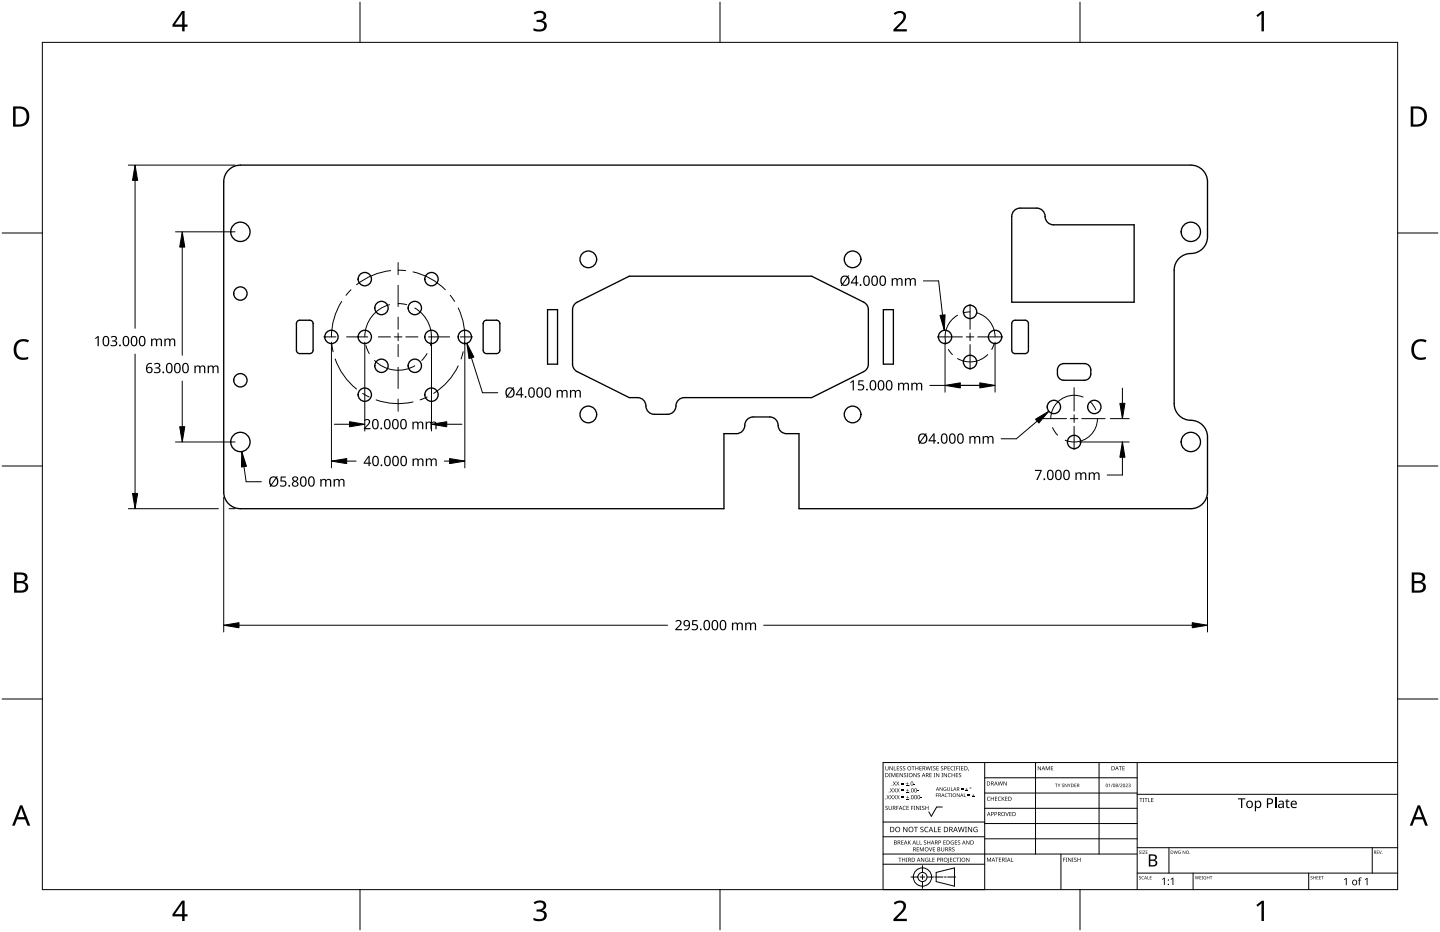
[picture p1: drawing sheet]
<svg xmlns="http://www.w3.org/2000/svg" width="432mm" height="279mm" viewBox="0 0 432 279" stroke-linecap="round" stroke-linejoin="round" font-family="sans-serif">
<g fill="none" stroke="#000" stroke-width=".4">
<path d="M68.9 50.7a5 5 0 0 1 3.2-1.2h285a5 5 0 0 1 5 5v16.5a5.2 5.2 0 0 1-5.9 5.1 5 5 0 0 0-4.1 4.9v40a5.2 5.2 0 0 0 5.9 5.1 5 5 0 0 1 4.1 4.9v16.5a5 5 0 0 1-5 5h-117.5v-22.5h-3.8a2.68 2.68 0 0 1-2.5-3.1 2.5 2.5 0 0 0-2.5-1.9h-5a2.68 2.68 0 0 0-2.5 3.1 2.5 2.5 0 0 1-2.5 1.9h-3.7v22.5h-145a5 5 0 0 1-5-5v-93a5 5 0 0 1 1.8-3.8zM304.3 62.9l1.6-.5h5a2.68 2.68 0 0 1 2.6 3.1 2.5 2.5 0 0 0 2.4 1.9h24.2v23.2h-36.7v-25.7a2.5 2.5 0 0 1 .9-2zM89.2 96.3l.7-.3h3a1 1 0 0 1 1 1v8a1 1 0 0 1-1 1h-3a1 1 0 0 1-1-1v-8zM145.2 96.3l.7-.3h3a1 1 0 0 1 1 1v8a1 1 0 0 1-1 1h-3a1 1 0 0 1-1-1v-8zM164.2 92.8h3v16.4h-3zM172.3 91.2l.8-.6 15.6-7.8h54.7l15.6 7.8 1 .9 .4 1.3v16.4l-.4 1.3-1 .9-15.6 7.8h-38.2a2.68 2.68 0 0 0-2.6 3.1 2.5 2.5 0 0 1-2.4 1.9h-4a2.68 2.68 0 0 1-2.6-3.1 2.5 2.5 0 0 0-2.4-1.9h-2.5l-15.6-7.8-1-.9-.4-1.3v-16.4l.2-.9zM264.9 92.8h3v16.4h-3zM303.7 96.3l.7-.3h3a1 1 0 0 1 1 1v8a1 1 0 0 1-1 1h-3a1 1 0 0 1-1-1v-8zM317.6 109.6l1.4-.6h6.2a1.9 1.9 0 0 1 1.9 1.9 2.27 2.27 0 0 1-1.9 3.1h-6.2a1.9 1.9 0 0 1-1.9-1.9 2.78 2.78 0 0 1 .5-2.5z"/>
<circle cx="72.1" cy="69.5" r="2.9"/>
<circle cx="176.4" cy="77.8" r="2.5"/>
<circle cx="255.7" cy="77.8" r="2.5"/>
<circle cx="357.1" cy="69.5" r="2.9"/>
<circle cx="72.1" cy="88" r="2"/>
<circle cx="109.4" cy="83.7" r="2"/>
<circle cx="114.4" cy="92.3" r="2"/>
<circle cx="124.4" cy="92.3" r="2"/>
<circle cx="129.4" cy="83.7" r="2"/>
<circle cx="290.9" cy="93.5" r="2"/>
<circle cx="72.1" cy="114" r="2"/>
<circle cx="99.4" cy="101" r="2"/>
<circle cx="109.4" cy="101" r="2"/>
<circle cx="109.4" cy="118.3" r="2"/>
<circle cx="114.4" cy="109.7" r="2"/>
<circle cx="124.4" cy="109.7" r="2"/>
<circle cx="129.4" cy="101" r="2"/>
<circle cx="129.4" cy="118.3" r="2"/>
<circle cx="139.4" cy="101" r="2"/>
<circle cx="283.4" cy="101" r="2"/>
<circle cx="290.9" cy="108.5" r="2"/>
<circle cx="298.4" cy="101" r="2"/>
<circle cx="72.1" cy="132.5" r="2.9"/>
<circle cx="176.4" cy="124.3" r="2.5"/>
<circle cx="255.7" cy="124.3" r="2.5"/>
<circle cx="316" cy="122" r="2"/>
<circle cx="322.1" cy="132.5" r="2"/>
<circle cx="328.1" cy="122" r="2"/>
<circle cx="357.1" cy="132.5" r="2.9"/>
</g>
<g fill="none" stroke="#000" stroke-width=".3">
<path d="M295.3 228.6v38.1h-30.5v-38.1h154.3M295.3 233.2h45.7M295.3 237.7h45.7M310.5 228.6v27.4M329.6 228.6v27.4M341 228.6v38.1M341 238.1h78.1M264.8 259.1h30.5M264.8 256h76.2M264.8 250.9h30.5M264.8 246.4h30.5M276.6 259.5v2"/>
<path d="M282.5 241.9h-1.6l-1.6 2.8-.8-1.3M295.3 242.3h45.7M295.3 246.9h45.7M295.3 251.5h45.7M318.1 256v10.7M341 254.1h78.1M350.5 254.1v7.6M411.5 254.1v7.6M273.2 262.9h2M275.9 262.9h1.4M276.6 262.2v1.4M276.6 264.3v2"/>
<path d="M278 262.9h2M280.4 262.9h2.4M280.7 261.5l5.5-1.3v5.5l-5.5-1.4zM283.2 262.9h.5M284.1 262.9h2.5M341 261.7h78.1M357.8 261.7v5M392.4 261.7v5"/>
<circle cx="276.6" cy="262.9" r="1.37"/>
<circle cx="276.6" cy="262.9" r="2.74"/>
</g>
<g fill="#000">
<path d="M265.5 229.7h.1v.8a.32 .32 0 0 0 .3 .3 .32 .32 0 0 0 .4-.3v-.8l.1 .8a.47 .47 0 0 1-.5 .4 .47 .47 0 0 1-.4-.4zM265.8 238.4l.5 .5 .5-.5-.4 .6 .4 .6-.5-.5-.5 .5 .4-.6zM266.6 231.8h.4v1.2h-.4zM266.7 229.7l.9 1 .1-1v1.2l-.8-1-.2 1zM266.8 238.4l.5 .5 .5-.5-.4 .6 .4 .6-.5-.5-.5 .5 .4-.6zM266.8 236.3l.5 .5 .5-.5-.4 .6 .4 .6-.5-.5-.5 .5 .4-.6zM267.3 231.8h.2l.4 1 .4-1h.2v1.2l-.1-1.1-.6 1.1-.4-1.1-.1 1.1zM268 229.7h.2v1.1l.5 .1h-.7zM267.7 234.3l.5 .5 .5-.5-.4 .6 .4 .6-.5-.5-.5 .5 .4-.6zM267.8 238.4l.5 .5 .5-.5-.4 .6 .4 .6-.5-.5-.5 .5 .4-.6zM267.8 236.3l.5 .5 .5-.5-.4 .6 .4 .6-.5-.5-.5 .5 .4-.6zM268.8 231.8h.7l-.5 .1v.4h.5l-.5 .1v.4l.5 .2h-.7z"/>
<path d="M268.9 229.7h.7l-.5 .2v.3h.5l-.5 .2v.4l.5 .1h-.7zM268.7 234.3l.5 .5 .5-.5-.4 .6 .4 .6-.5-.5-.5 .5 .4-.6zM268.8 238.4l.5 .5 .5-.5-.4 .6 .4 .6-.5-.5-.5 .5 .4-.6zM268.8 236.3l.5 .5 .5-.5-.4 .6 .4 .6-.5-.5-.5 .5 .4-.6zM270.2 235l.8 .1zM270.2 234.7l.8 .1zM270.3 239.1l.8 .1zM270.3 238.8l.8 .1zM270.3 237.1l.8 .1zM270.3 236.7l.8 .1zM269.9 229.8l.4-.1 .2 .2a.3 .3 0 0 0-.4-.1 .3 .3 0 0 0-.1 .4 .3 .3 0 0 0 .4 .1 .38 .38 0 0 1 0 .6 .38 .38 0 0 1-.6-.2 .29 .29 0 0 0 .4 .2 .29 .29 0 0 0 .1-.5l-.5-.2zM269.8 231.8l.8 1 .1-1v1.2l-.8-1-.1 1z"/>
<path d="M270.8 229.8l.4-.1 .2 .2a.3 .3 0 0 0-.4-.1 .3 .3 0 0 0-.1 .4 .3 .3 0 0 0 .4 .1 .38 .38 0 0 1 0 .6 .38 .38 0 0 1-.6-.2 .29 .29 0 0 0 .5 .2 .29 .29 0 0 0 0-.5l-.4-.2zM271.6 235.4l.8 .1zM271.7 239.5l.8 .1zM271.7 237.4l.8 .1zM271.1 231.9l.4-.2 .2 .2a.3 .3 0 0 0-.4 0 .3 .3 0 0 0-.1 .4 .3 .3 0 0 0 .4 .1 .38 .38 0 0 1 0 .6 .38 .38 0 0 1-.6-.2 .29 .29 0 0 0 .4 .1 .29 .29 0 0 0 .1-.4l-.5-.3zM272 234.5l.1 .3h.3l-.3 .2v.3l-.1-.3h-.4l.4-.2zM272.1 238.6l.1 .3h.3l-.3 .2v.3l-.1-.3h-.4l.4-.2zM272.1 236.5l.1 .4h.3l-.3 .1v.4l-.1-.4h-.4l.4-.1zM271.9 231.8h.4v1.2h-.4zM273.3 229.7h1l-.4 .2v1h-.2v-1zM274 235l.4 .1zM273.9 231.8l.8 1 .2-1v1.2l-.9-1-.1 1z"/>
<path d="M275.1 237l.4 .2zM274.4 229.7l.2 .5h.6l.2-.5v1.2l-.2-.5h-.6l-.2 .5zM275.2 231.9l.4-.2 .2 .2a.3 .3 0 0 0-.4 0 .3 .3 0 0 0-.1 .4 .3 .3 0 0 0 .4 .1 .38 .38 0 0 1 0 .6 .38 .38 0 0 1-.6-.2 .29 .29 0 0 0 .5 .1 .29 .29 0 0 0 0-.4l-.4-.3zM276.1 239.1l.4 .1zM275.7 229.7h.7l-.5 .2v.3h.5l-.5 .2v.4l.5 .1h-.7zM277.6 229.7l.4 1 .2-1 .5 1 .4-1-.3 1.2-.5-1-.4 1zM278.7 231.8h.7l-.5 .1v.4h.5l-.5 .1v.4l.5 .2h-.7zM279.2 229.7h.4v1.2h-.4zM280 231.8h.4v1.2h-.4zM279.9 229.8l.4-.1 .2 .2a.3 .3 0 0 0-.4-.1 .3 .3 0 0 0-.1 .4 .3 .3 0 0 0 .4 .1 .38 .38 0 0 1 0 .6 .38 .38 0 0 1-.6-.2 .29 .29 0 0 0 .4 .2 .29 .29 0 0 0 .1-.5l-.5-.2zM280.6 237.8h.7l-.5 .2v.4h.4l-.4 .1v.4zM280.8 229.7h.7l-.5 .2v.3h.4l-.4 .2v.4l.5 .1h-.7z"/>
<path d="M280.7 231.8l.8 1 .1-1v1.2l-.8-1-.1 1zM281.8 236l.7 .9 .1-.9v1.1l-.7-.9-.1 .9zM282.3 231.8h.5v1.2h-.5zM282.2 229.8l.4-.1 .2 .2a.3 .3 0 0 0-.4-.1 .3 .3 0 0 0-.1 .4 .3 .3 0 0 0 .4 .1 .38 .38 0 0 1 0 .6 .38 .38 0 0 1-.6-.2 .29 .29 0 0 0 .4 .2 .29 .29 0 0 0 .1-.5l-.4-.2zM283 236.1h.8l-.6 .1-.2 .4 .4 .4h.2v-.4l-.2-.1h.4v.6l-.8-.2zM283.5 238l.3-.2 .3 .2a.44 .44 0 0 0-.6 .4 .44 .44 0 0 0 .6 .4l-.3 .2-.4-.2zM283 231.8l.8 1 .2-1v1.2l-.9-1-.1 1zM284.2 237.8h.8l-.3 .2v.9l-.2-.9zM284.4 231.9l.4-.2 .3 .2a.49 .49 0 0 0-.7 .5 .49 .49 0 0 0 .7 .4 .57 .57 0 0 1-.8-.1 .57 .57 0 0 1 .1-.8zM284.1 229.7h.7l-.5 .2v.3h.5l-.5 .2v.4l.5 .1h-.7zM284 236l.2 .7a.28 .28 0 0 0 .3 .3 .28 .28 0 0 0 .2-.3v-.7l.2 .7a.42 .42 0 0 1-.4 .4 .42 .42 0 0 1-.5-.4zM285.2 236l.1 1 .5 .1h-.6z"/>
<path d="M285.1 237.8h.4v1.1h-.4zM285.2 229.9l.4-.2 .3 .2a.49 .49 0 0 0-.7 .4 .49 .49 0 0 0 .7 .5 .57 .57 0 0 1-.8-.1 .57 .57 0 0 1 .1-.8zM285.4 231.8l.1 .5h.6l.2-.5v1.2l-.2-.6h-.6l-.1 .6zM286.1 229.7h.4v1.2h-.4zM286.7 229.7h.7l-.5 .2v.4h.5l-.5 .1v.5h-.2zM286.6 231.8h.7l-.5 .1v.4h.5l-.5 .1v.4l.5 .2h-.7zM286.9 237.8l.7 .9 .2-.9v1.1l-.8-.9-.1 .9zM287.5 229.7h.5v1.2h-.5zM288.2 236.7l.7 .1zM288.2 236.4l.7 .1zM287.6 231.9l.4-.2 .2 .2a.3 .3 0 0 0-.4 0 .3 .3 0 0 0-.1 .4 .3 .3 0 0 0 .4 .1 .38 .38 0 0 1 0 .6 .38 .38 0 0 1-.6-.2 .29 .29 0 0 0 .4 .1 .29 .29 0 0 0 .1-.4l-.5-.3zM288.2 229.7h.7l-.5 .2v.3h.5l-.5 .2v.4l.5 .1h-.7z"/>
<path d="M289 237.8l.2 1 .5 .1h-.7zM289.5 237l.7 .1zM289.8 236.2l.1 .3h.3l-.3 .1v.3l-.1-.3h-.3l.3-.1zM290.2 238.5l.7 .1zM290.2 238.2l.7 .1zM290.4 230.7l.2 .1-.3 .3zM291.4 238.8l.8 .1zM291.8 238l.1 .3h.3l-.3 .1v.4l-.1-.4h-.4l.4-.1zM296.1 239l.4-.2 .3 .2a.49 .49 0 0 0-.7 .5 .49 .49 0 0 0 .7 .4 .57 .57 0 0 1-.8-.1 .57 .57 0 0 1 .1-.8zM299.4 239l.4-.2 .3 .2a.49 .49 0 0 0-.7 .5 .49 .49 0 0 0 .7 .4 .57 .57 0 0 1-.8-.1 .57 .57 0 0 1 .1-.8zM299.2 234.3l.4 1 .3-1 .4 1 .4-1-.3 1.2-.4-1-.5 1zM300.9 234.3l.8 1 .2-1v1.2l-.9-1-.1 1z"/>
<path d="M311.2 229.7l.8 1 .2-1v1.2l-.9-1-.1 1zM313.6 229.7h.2l.4 1 .4-1h.2v1.2l-.2-1-.5 1-.4-1-.1 1zM315.1 229.7h.7l-.5 .1v.4h.5l-.5 .1v.5l.5 .1h-.7zM316.4 234.9h.7l-.3 .2v.9l-.1-.9zM317.2 234.9l.4 .5 .4-.5-.4 1.1zM318.5 235h.5l-.4 .1 .1 .3a.33 .33 0 0 1 .3 .5 .33 .33 0 0 1-.6-.1 .25 .25 0 0 0 .4 .1 .25 .25 0 0 0 0-.4l-.3-.2zM319.3 234.9l.6 .9 .2-.9v1.1l-.7-.9-.1 .9zM320.2 234.9l.4 .5 .4-.5-.3 1.1zM322.2 234.9h.6l-.5 .2v.3h.4l-.4 .1v.4l.5 .1h-.6zM332.4 235.2l.4-.3v1.1l-.1-.9zM333.5 234.9l-.4 1.1zM335.7 234.9l-.4 1.1z"/>
<path d="M335.5 229.7h.9l-.4 .1v1.1h-.1v-1.1zM335.9 235.1a.37 .37 0 0 1 .6 0 .37 .37 0 0 1-.2 .5l-.3 .3 .6 .1h-.7l.3-.4a.28 .28 0 0 0 .2-.4 .28 .28 0 0 0-.4-.1zM336.6 229.7h.7l-.6 .1v.4h.5l-.5 .1v.5l.6 .1h-.7zM337.5 235.1a.37 .37 0 0 1 .6 0 .37 .37 0 0 1-.2 .5l-.2 .3 .5 .1h-.7l.3-.4a.28 .28 0 0 0 .3-.4 .28 .28 0 0 0-.5-.1zM338.3 235a.32 .32 0 0 1 .6-.1 .32 .32 0 0 1-.1 .5 .33 .33 0 0 1 .1 .6 .33 .33 0 0 1-.6-.2 .26 .26 0 0 0 .5 .1 .26 .26 0 0 0-.1-.4l-.2-.1 .3-.1v-.2zM265.5 241.7l.5-.1 .2 .2a.3 .3 0 0 0-.4-.1 .3 .3 0 0 0-.1 .4 .3 .3 0 0 0 .4 .1 .38 .38 0 0 1 0 .6 .38 .38 0 0 1-.6-.2 .29 .29 0 0 0 .4 .2 .29 .29 0 0 0 0-.5l-.4-.2zM266.5 241.6h.1v.8a.32 .32 0 0 0 .3 .3 .32 .32 0 0 0 .4-.3v-.8l.1 .8a.47 .47 0 0 1-.5 .4 .47 .47 0 0 1-.4-.4zM268.8 241.6h.7l-.6 .1v.5h.5l-.5 .1v.5h-.1zM269.4 257.1h.9l-.4 .2v1.1h-.1v-1.1zM270.2 252h.7l-.5 .1v.4h.5l-.5 .1v.4l.5 .2h-.7zM270.8 241.8l.5-.2 .3 .2a.49 .49 0 0 0-.8 .4 .49 .49 0 0 0 .8 .5 .57 .57 0 0 1-.9-.1 .57 .57 0 0 1 .1-.8zM270.5 257.1l.1 .6h.7l.1-.6v1.3l-.1-.6h-.7l-.1 .6z"/>
<path d="M270.8 247.9h.3l.8 1.3v-1.3h.2v1.6h-.2l-.9-1.4v1.4h-.2zM271.7 257.1h.4v1.3h-.4zM271.8 241.6h.7l-.5 .1v.4h.5l-.5 .1v.5l.5 .1h-.7zM272.3 252l.1 .6 .7-.6-.4 .5 .5 .7-.6-.6-.3 .6zM273.2 241.6h.7l-.5 .1v.5h.5l-.5 .1v.5h-.2zM274 241.6h.4v1.2h-.4zM274.1 247.9h1.1v.2h-.5v1.4h-.2v-1.4h-.4zM274.9 252h.1v1l.5 .2h-.6zM274.9 254h.7l-.6 .1v.4h.5l-.5 .2v.4l.6 .1h-.7zM274.7 241.6l.8 1 .1-1v1.2l-.8-1-.1 1zM275.7 252h.2v1l.5 .2h-.7zM275.9 241.6h.4v1.2h-.4z"/>
<path d="M275.8 254h.3l.3 1 .4-1h.2v1.2l-.1-1-.5 1-.4-1-.2 1zM276 248l.6-.1h.3l-.1 .2a.37 .37 0 0 0-.4-.1 .37 .37 0 0 0-.2 .5 .37 .37 0 0 0 .5 .1 .52 .52 0 0 1 .1 .8 .52 .52 0 0 1-.8 0l.1-.1a.4 .4 0 0 0 .5 0 .4 .4 0 0 0 .1-.5 .4 .4 0 0 0-.5-.2zM276.2 257.1l.8 1.1 .1-1.1v1.3l-.8-1-.1 1zM276.5 241.7l.5-.1 .2 .2a.3 .3 0 0 0-.4-.1 .3 .3 0 0 0-.1 .4 .3 .3 0 0 0 .4 .1 .38 .38 0 0 1 0 .6 .38 .38 0 0 1-.6-.2 .29 .29 0 0 0 .4 .2 .29 .29 0 0 0 0-.5l-.4-.2zM277.1 252.1l.4-.1 .2 .1a.3 .3 0 0 0-.4 0 .3 .3 0 0 0-.1 .4 .3 .3 0 0 0 .4 .1 .38 .38 0 0 1 0 .6 .38 .38 0 0 1-.6-.2 .29 .29 0 0 0 .4 .1 .29 .29 0 0 0 .1-.4l-.4-.3zM277.4 248.1l.5-.2 .5 .1-.1 .1a.63 .63 0 0 0-.9 .6 .63 .63 0 0 0 .9 .5 .75 .75 0 0 1-1.1-.1 .75 .75 0 0 1 .2-1zM277.6 257.3l.8-.1-.7 .1-.1 .5 .1 .3 .3 .1h.2v-.3l-.2-.2h.4v.6a.66 .66 0 0 1-.9-.1 .66 .66 0 0 1 .1-.9zM277.5 241.6l.1 .5h.7l.1-.5v1.2l-.1-.6h-.7l-.1 .6zM278.5 254l.5 1.1 .6-1.1-.5 1.2zM278.7 257.1h.1v1.1l.6 .2h-.7zM278 252l.2 .5h.6l.1-.5v1.2l-.1-.6h-.6l-.2 .6zM280.1 247.9h.2v1.4h.7v.2h-.9z"/>
<path d="M279.6 257.1h.7l-.6 .2v.4h.5l-.5 .1v.4l.6 .2h-.7zM279.7 254h.7l-.5 .1v.4h.5l-.5 .2v.4l.5 .1h-.7zM281.2 247.9h.9v.2h-.7v.4h.7v.2h-.7v.6h.7v.2h-.9zM282.2 254h.2v.8a.32 .32 0 0 0 .3 .3 .32 .32 0 0 0 .3-.3v-.8l.1 .8a.47 .47 0 0 1-.4 .4 .47 .47 0 0 1-.5-.4zM282.9 252h.7l-.6 .1v.4h.5l-.5 .1v.4l.6 .2h-.7zM284.4 257.1h.1v1.3l-.4 .3 .3-.3zM284.9 257.1h.6l-.5 .2v.4h.5l-.5 .1v.4l.5 .2h-.6zM285.2 252.1l.8-.1-.6 .2-.2 .4 .1 .3 .3 .2 .3-.1v-.3l-.3-.2h.4v.6a.66 .66 0 0 1-.9-.1 .66 .66 0 0 1 .1-.9zM285.6 254.1l.4-.1 .2 .2a.3 .3 0 0 0-.4-.1 .3 .3 0 0 0-.1 .4 .3 .3 0 0 0 .4 .1 .38 .38 0 0 1 0 .6 .38 .38 0 0 1-.6-.2 .29 .29 0 0 0 .4 .2 .29 .29 0 0 0 .1-.5l-.5-.2zM285.9 257.3l.4-.2 .3 .2a.49 .49 0 0 0-.7 .5 .49 .49 0 0 0 .7 .4 .57 .57 0 0 1-.8-.1 .57 .57 0 0 1 .1-.8zM286.3 252h.7l-.5 .1v.4h.5l-.5 .1v.4l.5 .2h-.7zM286.7 257.1h.9l-.3 .2v1.1h-.2v-1.1z"/>
<path d="M287.3 252.1l.4-.1 .2 .1a.3 .3 0 0 0-.4 0 .3 .3 0 0 0-.1 .4 .3 .3 0 0 0 .4 .1 .38 .38 0 0 1 0 .6 .38 .38 0 0 1-.6-.2 .29 .29 0 0 0 .4 .1 .29 .29 0 0 0 .1-.4l-.5-.3zM287.7 257.1h.5v1.3h-.5zM287.3 247.9h.2l.3 1.3 .3-1.3h.2l.4 1.3 .3-1.3h.3l-.5 1.6h-.2l-.4-1.4-.3 1.4h-.2zM289.4 247.9h.5l-.1 .1v1.3l.1 .2h-.5l.2-.2v-1.3zM289.7 257.1l.8 1.1 .2-1.1v1.3l-.8-1-.2 1zM289.7 252l.9 1 .1-1v1.2l-.8-1-.2 1zM290.2 247.9h.3l.8 1.3v-1.3h.2v1.6h-.2l-.9-1.4v1.4h-.2zM292.1 248.1l.7-.2 .3 .1v.1a.65 .65 0 0 0-1 .5 .65 .65 0 0 0 .9 .7v-.5h-.4v-.2h.6v.8a.86 .86 0 0 1-1.2-.2 .86 .86 0 0 1 .1-1.1zM296 257.1h.2l.4 1 .3-1h.3v1.2l-.2-1-.5 1-.4-1-.1 1zM297.1 238.9l.1 .5h.7l.1-.5v1.2l-.1-.6h-.7l-.1 .6zM298.4 257.1h.9l-.3 .2v1h-.2v-1zM298.4 238.9h.6l-.5 .1v.4h.5l-.5 .1v.4l.5 .2h-.6z"/>
<path d="M299.5 257.1h.7l-.5 .2v.3h.5l-.5 .2v.4l.5 .1h-.7zM300.4 238.9l.1 .6 .7-.6-.4 .5 .5 .7-.7-.6-.2 .6zM301.5 243.4l.5 1.1 .5-1.1-.4 1.2zM301.4 257.1h.5v1.2h-.5zM301.4 238.9h.7l-.5 .1v.4h.5l-.5 .1v.4l.5 .2h-.7zM303.2 257.1h.2v1.1l.5 .1h-.7zM302.7 243.4h.6l-.5 .2v.3h.5l-.5 .2v.4l.5 .1h-.6zM318.8 257.1h.7l-.5 .2v.4h.5l-.5 .1v.6h-.2zM319.6 257.1h.4v1.3h-.4zM320.3 257.1l.8 1.1 .1-1.1v1.3l-.8-1-.1 1zM321.5 257.1h.4v1.3h-.4zM322.1 257.3l.5-.2 .2 .2a.3 .3 0 0 0-.5 0 .3 .3 0 0 0 0 .4 .3 .3 0 0 0 .4 .1 .38 .38 0 0 1-.1 .6 .38 .38 0 0 1-.5-.2 .29 .29 0 0 0 .4 .1 .29 .29 0 0 0 0-.4l-.4-.3z"/>
<path d="M323.1 257.1l.1 .6h.7l.1-.6v1.3l-.1-.6h-.7l-.1 .6zM341.6 255.1h.5l-.4 .1 .2 .2a.32 .32 0 0 1 .2 .6 .32 .32 0 0 1-.6-.2 .23 .23 0 0 0 .4 .2 .23 .23 0 0 0 0-.4l-.3-.2zM341.7 239.2h.9l-.4 .2v1h-.1v-1zM342.3 255h.3v1h-.3zM342.7 239.2h.4v1.2h-.4zM342.7 255h.7l-.5 .9 .5 .1h-.7l.5-.9zM343.2 239.2h.9l-.4 .2v1h-.1v-1zM343.6 255h.5l-.4 .1v.3h.4l-.4 .1v.4l.4 .1h-.5zM344.3 239.2h.1v1.1l.6 .1h-.7zM345.2 239.2h.7l-.6 .2v.3h.5l-.5 .2v.4l.6 .1h-.7zM351.9 255l.4 .8 .2-.8 .3 .8 .4-.8-.3 1-.4-.8-.3 .8zM353.4 255.1h.7l-.6 .1-.1 .3 .4 .4h.2v-.3l-.3-.1h.4v.5l-.7-.2z"/>
<path d="M354.7 255l.6 .8 .1-.8v1l-.6-.8-.1 .8zM371.2 239.3h2.2v.3h-.9v2.6h-.4v-2.6h-.9zM385.8 239.5h.3v.5h.6v.3h-.6v1.3l.1 .4 .5-.1a.51 .51 0 0 1-.5 .4 .51 .51 0 0 1-.5-.4v-1.6l-.3-.1 .3-.2zM412.9 255h.5l-.4 .1v.3h.4l-.4 .1v.4l.4 .1h-.5zM413.5 255l.4 .8 .4-.8-.3 1zM341.6 262.7h.5l-.4 .1 .2 .3a.31 .31 0 0 1 .2 .5 .31 .31 0 0 1-.6-.1 .23 .23 0 0 0 .4 .1 .23 .23 0 0 0 0-.4l-.3-.2zM342.4 262.8h.5a.39 .39 0 0 0-.5 .4 .39 .39 0 0 0 .6 .3h-.6zM344.1 262.6l.1 .9 .4 .1h-.5zM344.8 262.6h.5l-.4 .1v.3h.4l-.4 .2v.3l.4 .1h-.5zM348.5 263.6l.8-.5v2.2h-.3v-1.9l-.4 .4zM351 263.6l.8-.5v2.2h-.2v-1.9l-.4 .4zM358.3 262.6l.3 .9 .3-.9 .3 .9 .3-.9-.2 1-.4-.8-.3 .8z"/>
<path d="M359.7 262.6h.5l-.4 .1v.3h.4l-.4 .2v.3l.4 .1h-.5zM360.4 262.6h.3v1h-.3zM361 262.8l.6-.1-.5 .1-.1 .3 .3 .4h.2v-.3l-.2-.1h.4v.5l-.8-.1zM361.9 262.6l.1 .4h.5l.1-.4v1l-.1-.4h-.5l-.1 .4zM362.8 262.6h.7l-.3 .1v.9l-.1-.9zM393 262.7h.6l-.5 .1 .2 .3a.31 .31 0 0 1 .2 .5 .31 .31 0 0 1-.5-.1 .23 .23 0 0 0 .3 .1 .23 .23 0 0 0 .1-.4l-.4-.2zM393.8 262.6l.1 .4h.5l.1-.4v1l-.1-.4h-.5l-.1 .4zM394.8 262.6h.5l-.4 .1v.3h.4l-.4 .2v.3l.4 .1h-.5zM395.5 262.6h.6l-.4 .1v.3h.4l-.4 .2v.3l.4 .1h-.6zM396.2 262.6h.7l-.3 .1v.9l-.1-.9zM403 263.7l.8-.5v2.2h-.2v-1.9l-.4 .3zM407.6 263.2l.7-.1-.5 .4-.1 .2h.5v.2h-.5v1.5h-.2v-1.5h-.3z"/>
<path d="M409.3 263.7l.8-.5v2.2h-.3v-1.9l-.4 .3z"/>
<path d="M265.5 231.8l.8 .2 .1 .5-.2 .4-.7 .1zM265.6 231.9v.9h.4l.2-.7z"/>
<path d="M272 230.3a.61 .61 0 0 1 1.2 0 .61 .61 0 0 1-1.2 0zM272.3 230.3a.45 .45 0 0 0 .9 0 .45 .45 0 0 0-.9 0z"/>
<path d="M272.4 232.4a.61 .61 0 0 1 1.2 0 .61 .61 0 0 1-1.2 0zM272.7 232.4a.45 .45 0 0 0 .9 0 .45 .45 0 0 0-.9 0z"/>
<path d="M273.2 234.4l.4-.1 .2 .3v.6l-.2 .3-.5-.3zM273.3 234.5l-.1 .2a.39 .39 0 0 0 0 .5 .39 .39 0 0 0 .5 .1 .39 .39 0 0 0 0-.6l-.1-.3z"/>
<path d="M273.3 238.4h.4l.2 .2v.7l-.2 .3-.5-.2zM273.4 238.6l-.1 .2a.39 .39 0 0 0 0 .5 .39 .39 0 0 0 .6 0 .39 .39 0 0 0-.1-.5l-.1-.3z"/>
<path d="M273.3 236.4l.4-.1 .2 .3 .1 .6-.3 .3-.5-.2zM273.4 236.5l-.1 .2a.39 .39 0 0 0 0 .6 .39 .39 0 0 0 .6 0 .39 .39 0 0 0-.1-.6l-.1-.2z"/>
<path d="M274.3 238.4h.4l.2 .3v.6l-.2 .3-.5-.3zM274.4 238.6l-.1 .2a.39 .39 0 0 0-.1 .5 .39 .39 0 0 0 .6 0 .39 .39 0 0 0 0-.5l-.1-.3z"/>
<path d="M274.3 236.4l.3-.1 .3 .3v.6l-.2 .3-.5-.2zM274.4 236.5l-.1 .2a.39 .39 0 0 0 0 .6 .39 .39 0 0 0 .5 0 .39 .39 0 0 0 0-.6l-.1-.2z"/>
<path d="M275.3 238.4h.3l.3 .3v.6l-.3 .3-.5-.3zM275.4 238.6l-.1 .2a.39 .39 0 0 0-.1 .5 .39 .39 0 0 0 .6 0 .39 .39 0 0 0-.1-.5l-.1-.3z"/>
<path d="M276.6 229.7h.4a.35 .35 0 0 1 .4 .3 .35 .35 0 0 1-.2 .4l.3 .5-.5-.5h-.2l-.2 .5zM276.8 229.8v.5h.2a.23 .23 0 0 0 .3-.2 .23 .23 0 0 0-.3-.3z"/>
<path d="M276.9 231.8l.6 1.2-.3-.4h-.5l-.3 .4zM276.9 231.9l-.1 .6h.3z"/>
<path d="M277.7 231.8h.3a.35 .35 0 0 1 .4 .2 .35 .35 0 0 1-.2 .4l.3 .6-.4-.5h-.3l-.1 .5zM277.8 231.9v.4h.2a.23 .23 0 0 0 .3-.2 .23 .23 0 0 0-.3-.2z"/>
<path d="M281.1 236l.5 1.1-.3-.3h-.4l-.3 .3zM281.1 236.1l-.1 .5h.3z"/>
<path d="M281.4 237.8h.3a.31 .31 0 0 1 .4 .3 .31 .31 0 0 1-.2 .3l.3 .5-.4-.4h-.2l-.2 .4zM281.6 238v.4l.3-.1v-.3z"/>
<path d="M282.7 237.8l.5 1.1-.3-.3h-.4l-.3 .3zM282.7 238l-.1 .5h.3z"/>
<path d="M283.1 229.7h.3a.41 .41 0 0 1 .5 .5 .41 .41 0 0 1-.6 .3l-.2 .4zM283.3 229.8v.5a.29 .29 0 0 0 .4-.2 .29 .29 0 0 0-.4-.3z"/>
<path d="M286.2 236l.6 1.1-.3-.3h-.4l-.3 .3zM286.3 236.1l-.2 .5h.4z"/>
<path d="M285.6 238.4a.55 .55 0 0 1 1.1 0 .55 .55 0 0 1-1.1 0zM285.8 238.4a.4 .4 0 0 0 .8 0 .4 .4 0 0 0-.8 0z"/>
<path d="M286.9 236h.3a.31 .31 0 0 1 .4 .2 .31 .31 0 0 1-.2 .4l.3 .5-.4-.5h-.2l-.2 .5zM287.1 236.1v.4h.3v-.3z"/>
<path d="M288.3 237.8l.6 1.1-.3-.3h-.4l-.3 .3zM288.4 238l-.2 .5h.4z"/>
<path d="M289.2 229.7l.8 .3 .1 .5-.2 .3-.7 .1zM289.3 229.8v1h.4l.2-.7z"/>
<path d="M290.8 236.2a.25 .25 0 0 1 .5 0 .25 .25 0 0 1-.5 0zM290.9 236.2a.15 .15 0 0 0 .3 0 .15 .15 0 0 0-.3 0z"/>
<path d="M295.9 234.3l.9 .2 .1 .5-.2 .4-.8 .1zM296.1 234.4v1l.4-.1 .2-.7z"/>
<path d="M297.2 234.3h.3a.35 .35 0 0 1 .5 .2 .35 .35 0 0 1-.3 .4l.4 .6-.5-.5h-.3l-.1 .5zM297.3 234.4v.5h.2a.23 .23 0 0 0 .3-.3 .23 .23 0 0 0-.3-.2z"/>
<path d="M298.6 234.3l.6 1.2-.3-.4h-.5l-.3 .4zM298.6 234.4l-.2 .6h.4z"/>
<path d="M302.4 238.9l.9 .2v.5l-.2 .4-.7 .1zM302.5 239v.9h.4l.2-.7z"/>
<path d="M312.8 229.7l.6 1.2-.3-.4h-.5l-.3 .4zM312.9 229.9l-.2 .5h.4z"/>
<path d="M321.1 234.9l.8 .3-.1 .7-.7 .1zM321.3 235.1v.8l.3-.1 .2-.6z"/>
<path d="M323 234.9h.3a.29 .29 0 0 1 .3 .2 .29 .29 0 0 1-.2 .4l.3 .5-.4-.5h-.2l-.1 .5zM323.1 235.1v.3h.3v-.3z"/>
<path d="M331.7 235h.3l.2 .2-.2 .8-.4-.3zM331.8 235.1l-.1 .5a.24 .24 0 0 0 .3 .3 .24 .24 0 0 0 .1-.4l-.1-.4z"/>
<path d="M333.3 229.7l.9 .2 .1 .5-.3 .4-.7 .1zM333.5 229.8v1l.4-.1 .2-.6z"/>
<path d="M333.9 235h.3l.2 .2-.2 .8-.4-.3zM333.9 235.1v.5a.24 .24 0 0 0 .3 .3 .24 .24 0 0 0 .1-.4l-.1-.4z"/>
<path d="M334.6 235a.29 .29 0 0 1 .5 0 .29 .29 0 0 1-.1 .4 .29 .29 0 0 1 .1 .5 .29 .29 0 0 1-.4 0 .29 .29 0 0 1 .1-.5zM334.7 235.7a.2 .2 0 0 0 .4 0 .2 .2 0 0 0-.4 0zM334.7 235.2a.17 .17 0 0 0 .3 0 .17 .17 0 0 0-.3 0z"/>
<path d="M334.9 229.7l.6 1.2-.3-.4h-.5l-.3 .4zM334.9 229.9l-.2 .5h.4z"/>
<path d="M336.8 235h.4l.2 .2-.2 .8-.5-.3zM336.9 235.1l-.1 .5a.25 .25 0 0 0 .4 .3 .24 .24 0 0 0 .1-.4l-.1-.4z"/>
<path d="M267.7 241.6h.4a.35 .35 0 0 1 .4 .2 .35 .35 0 0 1-.2 .5l.3 .5-.5-.5h-.2l-.2 .5zM267.9 241.7v.5h.2a.23 .23 0 0 0 .2-.2 .23 .23 0 0 0-.2-.3z"/>
<path d="M268.1 252h.3a.31 .31 0 0 1 .5 .1 .31 .31 0 0 1-.2 .4 .33 .33 0 0 1 .2 .4 .33 .33 0 0 1-.4 .3h-.4zM268.2 252.6v.4h.3a.23 .23 0 0 0 .3-.2 .23 .23 0 0 0-.3-.2zM268.2 252.1v.4l.5-.1v-.3z"/>
<path d="M266.9 247.9h.5a.79 .79 0 0 1 .8 .8 .79 .79 0 0 1-.8 .8h-.5zM267.1 248.1v1.2l.6-.1 .3-.3-.1-.6z"/>
<path d="M269.2 252h.3a.35 .35 0 0 1 .4 .2 .35 .35 0 0 1-.2 .4l.4 .6-.5-.5h-.3l-.1 .5zM269.3 252.1v.4h.2a.23 .23 0 0 0 .3-.2 .23 .23 0 0 0-.3-.2z"/>
<path d="M268.3 248.7a.8 .8 0 0 1 1.6 0 .8 .8 0 0 1-1.6 0zM268.7 248.7a.58 .58 0 0 0 1.1 0 .58 .58 0 0 0-1.1 0z"/>
<path d="M270 241.6l.6 1.2-.3-.4h-.5l-.3 .4zM270 241.8l-.1 .5h.3z"/>
<path d="M271.5 252l.6 1.2-.3-.4h-.5l-.3 .4zM271.6 252.1l-.2 .6h.4z"/>
<path d="M272.3 257.1h.4a.35 .35 0 0 1 .4 .3 .35 .35 0 0 1-.2 .4l.3 .6-.5-.5h-.2l-.2 .5zM272.5 257.3v.4h.2a.23 .23 0 0 0 .3-.2 .23 .23 0 0 0-.3-.2z"/>
<path d="M272.3 248.7a.8 .8 0 0 1 1.6 0 .8 .8 0 0 1-1.6 0zM272.6 248.7a.6 .6 0 0 0 1.2 0 .6 .6 0 0 0-1.2 0z"/>
<path d="M273.8 254h.4a.35 .35 0 0 1 .4 .2 .35 .35 0 0 1-.2 .5l.3 .5-.5-.5h-.2l-.2 .5zM274 254.1v.5h.2a.23 .23 0 0 0 .2-.2 .23 .23 0 0 0-.3-.3z"/>
<path d="M273.4 257.1l.9 .3 .1 .5-.3 .4-.7 .1zM273.5 257.3v.9h.5l.2-.7z"/>
<path d="M274.1 252l.6 1.2-.3-.4h-.5l-.3 .4zM274.1 252.1l-.1 .6h.3z"/>
<path d="M275.4 257.1l.6 1.3-.3-.4h-.5l-.3 .4zM275.5 257.3l-.2 .6h.3z"/>
<path d="M277.2 254.6a.61 .61 0 0 1 1.2 0 .61 .61 0 0 1-1.2 0zM277.5 254.6a.45 .45 0 0 0 .9 0 .45 .45 0 0 0-.9 0z"/>
<path d="M279.1 247.9h.1l.7 1.6h-.2l-.2-.5h-.7l-.2 .5h-.2zM279.1 248.1l-.2 .7h.5z"/>
<path d="M279.6 252l.6 1.2-.3-.4h-.5l-.3 .4zM279.7 252.1l-.2 .6h.3z"/>
<path d="M280.4 252h.3a.35 .35 0 0 1 .4 .2 .35 .35 0 0 1-.2 .4l.3 .6-.4-.5h-.3l-.1 .5zM280.5 252.1v.4h.2a.23 .23 0 0 0 .3-.2 .23 .23 0 0 0-.3-.2z"/>
<path d="M281.1 254h.4a.31 .31 0 0 1 .4 .2 .31 .31 0 0 1-.2 .4 .33 .33 0 0 1 .2 .4 .33 .33 0 0 1-.4 .2h-.4zM281.3 254.7v.4h.2a.23 .23 0 0 0 .3-.2 .23 .23 0 0 0-.3-.2zM281.3 254.1v.4h.4v-.3z"/>
<path d="M281 257.1h.3a.41 .41 0 0 1 .4 .5 .41 .41 0 0 1-.6 .3l-.1 .5zM281.1 257.3v.5a.29 .29 0 0 0 .5-.3 .29 .29 0 0 0-.5-.2z"/>
<path d="M282 257.1h.3a.35 .35 0 0 1 .5 .3 .35 .35 0 0 1-.3 .4l.4 .6-.5-.5h-.2l-.2 .5zM282.2 257.3v.4h.1a.23 .23 0 0 0 .3-.2 .23 .23 0 0 0-.3-.2z"/>
<path d="M281.4 252h.3a.41 .41 0 0 1 .5 .5 .41 .41 0 0 1-.6 .2l-.2 .5zM281.6 252.1v.5a.29 .29 0 0 0 .4-.3 .29 .29 0 0 0-.4-.2z"/>
<path d="M283.5 254h.3a.35 .35 0 0 1 .4 .2 .35 .35 0 0 1-.2 .5l.3 .5-.5-.5h-.2l-.1 .5zM283.6 254.1v.5h.2a.23 .23 0 0 0 .3-.2 .23 .23 0 0 0-.3-.3z"/>
<path d="M282.9 257.8a.61 .61 0 0 1 1.2 0 .61 .61 0 0 1-1.2 0zM283.2 257.8a.45 .45 0 0 0 .9 0 .45 .45 0 0 0-.9 0z"/>
<path d="M283 247.9h.5a.79 .79 0 0 1 .8 .8 .79 .79 0 0 1-.8 .8h-.5zM283.2 248.1v1.2l.6-.1 .3-.3-.1-.6z"/>
<path d="M284.5 254h.3a.35 .35 0 0 1 .5 .2 .35 .35 0 0 1-.3 .5l.4 .5-.5-.5h-.2l-.2 .5zM284.7 254.1v.5h.1a.23 .23 0 0 0 .3-.2 .23 .23 0 0 0-.3-.3z"/>
<path d="M283.8 252l.9 .2 .1 .5-.2 .4-.8 .1zM284 252.1v.9h.4l.2-.7z"/>
<path d="M284.7 247.9h.4a.45 .45 0 0 1 .5 .3 .45 .45 0 0 1-.3 .6l.5 .7h-.3l-.3-.7h-.4v.7h-.1zM284.8 248.1v.5h.3a.3 .3 0 0 0 .4-.3 .3 .3 0 0 0-.4-.2z"/>
<path d="M286.4 247.9h.2l.6 1.6h-.2l-.2-.5h-.6l-.2 .5h-.2zM286.5 248.1l-.2 .7h.5z"/>
<path d="M288.9 252l.7 1.2-.3-.4h-.5l-.3 .4zM289 252.1l-.2 .6h.4z"/>
<path d="M288.2 257.8a.65 .65 0 0 1 1.3 0 .65 .65 0 0 1-1.3 0zM288.5 257.8a.45 .45 0 0 0 .9 0 .45 .45 0 0 0-.9 0z"/>
<path d="M291 252l.9 .2 .1 .5-.3 .4-.7 .1zM291.2 252.1v.9h.4l.2-.7z"/>
<path d="M296.4 243.4l.6 1.2-.3-.3h-.5l-.3 .3zM296.5 243.6l-.2 .5h.4z"/>
<path d="M297.2 243.4h.3a.41 .41 0 0 1 .5 .5 .41 .41 0 0 1-.6 .3l-.2 .4zM297.4 243.6v.4a.29 .29 0 0 0 .4-.2 .29 .29 0 0 0-.4-.2z"/>
<path d="M297.8 257.1l.6 1.2-.3-.3h-.5l-.3 .3zM297.9 257.3l-.2 .5h.4z"/>
<path d="M298.2 243.4h.3a.41 .41 0 0 1 .5 .5 .41 .41 0 0 1-.6 .3l-.2 .4zM298.4 243.6v.4a.29 .29 0 0 0 .4-.2 .29 .29 0 0 0-.4-.2z"/>
<path d="M299.3 243.4h.3a.35 .35 0 0 1 .4 .3 .35 .35 0 0 1-.2 .4l.3 .5-.4-.5h-.3l-.1 .5zM299.4 243.6v.4h.2a.23 .23 0 0 0 .3-.2 .23 .23 0 0 0-.3-.2z"/>
<path d="M300.5 257.1h.3a.35 .35 0 0 1 .4 .3 .35 .35 0 0 1-.2 .4l.3 .5-.4-.5h-.3l-.1 .5zM300.6 257.3v.4h.2a.23 .23 0 0 0 .3-.2 .23 .23 0 0 0-.3-.2z"/>
<path d="M300.2 244a.61 .61 0 0 1 1.2 0 .61 .61 0 0 1-1.2 0zM300.4 244a.45 .45 0 0 0 .9 0 .45 .45 0 0 0-.9 0z"/>
<path d="M302.4 257.1l.6 1.2-.3-.3h-.5l-.3 .3zM302.5 257.3l-.2 .5h.4z"/>
<path d="M303.6 243.4l.9 .3 .1 .5-.3 .4h-.7zM303.8 243.6v.9h.4l.2-.7z"/>
<path d="M344.5 256.1h1a.94 .94 0 0 1 1.3 .5 .94 .94 0 0 1-.6 1.3 .98 .98 0 0 1 .8 1.2 .98 .98 0 0 1-1.2 .7h-1.3zM344.9 258.1v1.3h.8a.69 .69 0 0 0 .8-.7 .69 .69 0 0 0-.9-.6zM344.9 256.5v1.2h.7a.62 .62 0 0 0 .8-.7 .62 .62 0 0 0-.9-.5z"/>
<path d="M351.1 255l.7 .2-.2 .7-.5 .1zM351.2 255.1v.8l.3-.1 .2-.5z"/>
<path d="M355.6 255.5a.49 .49 0 0 1 .9 0 .49 .49 0 0 1-.9 0zM355.8 255.5a.36 .36 0 0 0 .7 0 .36 .36 0 0 0-.7 0z"/>
<path d="M373.5 241.2a1.1 1.1 0 0 1 2.2 0 1.1 1.1 0 0 1-2.2 0zM374.3 240.4a.8 .8 0 0 0-.2 1.1 .8 .8 0 0 0 1.1 .3l.1-.5a.71 .71 0 0 0-.1-.8 .71 .71 0 0 0-.9-.1z"/>
<path d="M376.3 240h.3v.3a.95 .95 0 0 1 1.3-.1 .95 .95 0 0 1 .3 1.2 .9 .9 0 0 1-.6 .8 .9 .9 0 0 1-1-.2v1.2h-.3zM376.8 240.5a.8 .8 0 0 0-.2 1 .8 .8 0 0 0 1 .4 .8 .8 0 0 0 .3-1.1 .8 .8 0 0 0-1.1-.3z"/>
<path d="M379.9 239.3h.8a.92 .92 0 0 1 1.1 1 .92 .92 0 0 1-1.2 .8h-.3v1.1h-.4zM380.3 239.6v1.2a.7 .7 0 0 0 .9-.1 .7 .7 0 0 0 0-.9z"/>
<path d="M383.5 240.2l.3-.1a.77 .77 0 0 1 1.2 .6v1.5h-.3v-.3a.74 .74 0 0 1-1 .4 .74 .74 0 0 1-.4-1 .74 .74 0 0 1 1-.4h.3l-.1-.5-.9 .1zM383.7 241.4a.52 .52 0 0 0 .5 .7 .52 .52 0 0 0 .4-.7v-.2z"/>
<path d="M387.3 240.3a.94 .94 0 0 1 1.1-.2 .94 .94 0 0 1 .5 1.1h-1.5a.83 .83 0 0 0 .5 .8 .83 .83 0 0 0 .9-.2v.3a1.19 1.19 0 0 1-1.6-.2 1.19 1.19 0 0 1 .1-1.6zM387.6 240.5l-.2 .4h1.1l-.3-.6z"/>
<path d="M412 255h.3a.28 .28 0 0 1 .3 .2 .28 .28 0 0 1-.2 .3l.3 .5-.4-.4h-.2l-.1 .4zM412.1 255.1v.4l.4-.1v-.2z"/>
<path d="M343.5 262.6l.4 1-.2-.3h-.4l-.2 .3zM343.5 262.8l-.1 .4h.3z"/>
<path d="M405.3 264.6a.85 .85 0 0 1 1.7 0 .85 .85 0 0 1-1.7 0zM405.9 264a.58 .58 0 0 0-.2 .9 .58 .58 0 0 0 1-.1l-.1-.7z"/>
<circle cx="265.6" cy="239.5" r=".11"/>
<circle cx="266.6" cy="237.5" r=".11"/>
<circle cx="267.5" cy="235.4" r=".11"/>
<circle cx="272.8" cy="235.4" r=".11"/>
<circle cx="272.9" cy="239.5" r=".11"/>
<circle cx="272.9" cy="237.5" r=".11"/>
<circle cx="356.8" cy="255.9" r=".09"/>
<circle cx="414.5" cy="255.9" r=".09"/>
<circle cx="350.4" cy="265.1" r=".2"/>
<circle cx="350.4" cy="263.8" r=".2"/>
</g>
<path d="M382.5 239.1v3.1" fill="none" stroke="#000" stroke-width=".36"/>
<path d="M12.7 12.7h406.4v254h-406.4z" fill="none" stroke="#000" stroke-width=".3"/>
<path d="M107.9 .6v12.1M215.9 .6v12.1M323.8 .6v12.1M.6 69.9h12.1M419.1 69.9h12.1M.6 139.7h12.1M419.1 139.7h12.1M.6 209.6h12.1M419.1 209.6h12.1M107.9 266.7v12.1M215.9 266.7v12.1M323.8 266.7v12.1" fill="none" stroke="#000" stroke-width=".3"/>
<g fill="#000">
<path d="M160 3.9a2.36 2.36 0 0 1 3.7 .5 1.49 1.49 0 0 1-1.2 1.8 1.62 1.62 0 0 1 1.5 1.8 1.62 1.62 0 0 1-1.8 1.4l-2.2-.3v-.7a2.16 2.16 0 0 0 3.2-.5 1.23 1.23 0 0 0-1.7-1.3h-.6v-.7a1.55 1.55 0 0 0 2.1-1.1 1.51 1.51 0 0 0-2.6-.4zM268 4a2.07 2.07 0 0 1 2.1-.8 2.07 2.07 0 0 1 1.6 1.7 4 4 0 0 1-1.6 2.6l-1.2 1.2h3v.7h-4v-.6l1.6-1.6a2.6 2.6 0 0 0 1.2-2.9 1.64 1.64 0 0 0-2.3 .2zM376.7 4.6l1.7-1.3h.6v6.1h-.7v-5.3l-1.2 1zM4.9 102.5a3.4 3.4 0 0 1 3.8-.5l-.3 .7a2.3 2.3 0 0 0-2.7 .1 2.3 2.3 0 0 0-.8 2.5 2.15 2.15 0 0 0 3.2 1.8l.4-.1v.7a3 3 0 0 1-3.5-.4 3 3 0 0 1-.8-3.4zM424 102.5a3.4 3.4 0 0 1 3.8-.5l-.3 .7a2.3 2.3 0 0 0-2.7 .1 2.3 2.3 0 0 0-.8 2.5 2.15 2.15 0 0 0 3.2 1.8l.4-.1v.7a3 3 0 0 1-3.5-.4 3 3 0 0 1-.8-3.4zM160 270.6a2.36 2.36 0 0 1 3.7 .5 1.49 1.49 0 0 1-1.2 1.8 1.62 1.62 0 0 1 1.5 1.8 1.62 1.62 0 0 1-1.8 1.4l-2.2-.3v-.7a2.16 2.16 0 0 0 3.2-.5 1.23 1.23 0 0 0-1.7-1.3h-.6v-.7a1.55 1.55 0 0 0 2.1-1.1 1.51 1.51 0 0 0-2.6-.4zM268 270.7a2.07 2.07 0 0 1 2.1-.8 2.07 2.07 0 0 1 1.6 1.7 4 4 0 0 1-1.6 2.6l-1.2 1.2h3v.7h-4v-.6l1.6-1.6a2.6 2.6 0 0 0 1.2-2.9 1.64 1.64 0 0 0-2.3 .2zM376.7 271.3l1.7-1.3h.6v6.1h-.7v-5.3l-1.2 1z"/>
<path d="M54.6 3.3h.8v4.1h.8v.6h-.8v1.4h-.8v-1.4h-2.9v-.6zM54.6 4.1l-2.2 3.3h2.2z"/>
<path d="M3.9 31.9h1.9a3 3 0 0 1 3 3.1 3 3 0 0 1-3.2 3h-1.7zM4.7 32.6v4.7h.8a2.39 2.39 0 0 0 2.5-2.1 2.39 2.39 0 0 0-2-2.6z"/>
<path d="M423 31.9h1.9a3 3 0 0 1 3 3.1 3 3 0 0 1-3.2 3h-1.7zM423.8 32.6v4.7h.8a2.39 2.39 0 0 0 2.5-2.1 2.39 2.39 0 0 0-2-2.6z"/>
<path d="M4.2 171.6h1.8a1.71 1.71 0 0 1 2.2 1.8 1.39 1.39 0 0 1-1.1 1.1 1.64 1.64 0 0 1 1.3 2 1.64 1.64 0 0 1-2 1.2h-2.2zM5 174.8v2.2h1.2a1.15 1.15 0 0 0 1.5-1.1 1.15 1.15 0 0 0-1.5-1.1zM5 172.3v1.9h1.1a1.04 1.04 0 0 0 1.4-1.1 1.04 1.04 0 0 0-1.5-.8z"/>
<path d="M423.3 171.6h1.8a1.71 1.71 0 0 1 2.2 1.8 1.39 1.39 0 0 1-1.1 1.1 1.64 1.64 0 0 1 1.3 2 1.64 1.64 0 0 1-2 1.2h-2.2zM424.1 174.8v2.2h1.2a1.15 1.15 0 0 0 1.5-1.1 1.15 1.15 0 0 0-1.5-1.1zM424.1 172.3v1.9h1.1a1.04 1.04 0 0 0 1.4-1.1 1.04 1.04 0 0 0-1.5-.8z"/>
<path d="M6 241.4h.7l2.4 6.1h-.8l-.8-1.9h-2.4l-.7 1.9h-.8zM6.3 242.2l-.9 2.8h1.9z"/>
<path d="M425.1 241.4h.7l2.4 6.1h-.8l-.8-1.9h-2.4l-.7 1.9h-.8zM425.4 242.2l-.9 2.8h1.9z"/>
<path d="M54.6 270h.8v4.1h.8v.6h-.8v1.4h-.8v-1.4h-2.9v-.6zM54.6 270.8l-2.2 3.3h2.2z"/>
</g>
<g fill="none" stroke="#000" stroke-width=".3">
<path d="M102.5 90.4a20 20 0 0 0-3.1 10.6M105.2 86.9l-1.5 1.6M116.8 91.3a10 10 0 0 0-7.4 9.7M117.1 81.1a20 20 0 0 0-10.2 4.3M119.4 81l2.2 .1M119.4 91l2.6 .3M123.8 81.5a20 20 0 0 1 9.7 5.4M124.4 92.3a10 10 0 0 1 4.6 11.3M135 88.5l1.3 1.9M137.4 92.3a20 20 0 0 1 1.9 10.9M287.1 94.5a7.5 7.5 0 0 0-3.5 8.4M290.9 93.5l-2 .3"/>
<path d="M292.8 93.8a7.5 7.5 0 0 1 5.6 7.2M99.5 103.2l.4 2.3M100.5 107.6a20 20 0 0 0 6.4 9M108.7 117.9l2 1.1M109.7 103.6l1 2.4M112.3 108.1a10 10 0 0 0 12.1 1.6M112.8 119.9a20 20 0 0 0 11 .6M128 106l-1.5 2.1M128.1 119l-2.1 .9M137.4 109.7a20 20 0 0 1-7.4 8.2M138.9 105.5l-.6 2.1M284.4 104.8l1.2 1.5"/>
<path d="M296.2 106.3a7.5 7.5 0 0 1-9.1 1.2M298.1 102.9l-.7 1.9M324.8 119a7 7 0 0 0-9.7 6.5M315.6 128.2l1.5 2.2M327 120.6l1.6 2.2M329.1 125.5a7 7 0 0 1-9.7 6.5"/>
</g>
<g fill="none" stroke="#000" stroke-width=".3">
<path d="M119.4 78.7v3.7M119.4 85.5v6.4M119.4 95.1v3.6M119.4 99.9v2.2M290.9 91.2v7.5M290.9 99.9v2.2M97.1 101h3.6M103.9 101h6.4M113.4 101h3.7M118.2 101h2.3M119.4 103.3v3.6M119.4 110.1v6.4"/>
<path d="M119.4 119.6v3.7M121.7 101h3.6M128.5 101h6.3M138 101h3.7M281.1 101h7.5M289.7 101h2.3M290.9 103.3v7.5M293.2 101h7.5M322.1 116.2v7M312.8 125.5h7M320.9 125.5h2.3M322.1 124.4v2.2"/>
<path d="M322.1 127.8v7M324.4 125.5h7"/>
</g>
<g fill="none" stroke="#000" stroke-width=".3">
<path d="M38.5 49.5h32M40.5 54.1v44.3M52.6 69.5h17.9M54.6 74.1v32.4M276.9 84.2h4.6l1.1 10.3M40.5 106.1v41.8M54.6 114.2v13.7M99.4 102.6v37.7M109.4 102.6v26.6M129.4 102.6v26.6M139.4 102.6v37.7M141.4 107.3l3.3 10.4h4.6"/>
<path d="M278.8 115.5h4.6M283.4 102.6v15M288 115.5h5.8M298.4 102.6v15M336.6 116.4v4.5M52.6 132.5h17.9M73.2 139.9l.6 4.5h4.6M100.2 127.2h4.6M104 138.2h2.8M133.2 138.2h1.6M134 127.2h4.5M311 126.2l-6.2 5.3h-4.6"/>
<path d="M323.7 132.5h14.9M333 125.5h5.6M336.6 132.5v9.9h-4.6M38.5 152.5h27M67.1 149.1v40.4M68.7 152.5h1.8M362.1 149.1v40.4M71.7 187.4h128.5M229 187.4h128.5"/>
</g>
<g fill="#000" stroke="#000" stroke-width=".3">
<path d="M40.5 49.5l.8 4.6h-1.6zM54.6 69.5l.8 4.6h-1.5zM281.9 94.6l1.5-.2-.2 4.6zM140 102.9l2.1 4.1-1.5 .5zM283.4 115.5l4.6-.7v1.5zM293.8 114.8l4.6 .7-4.6 .8zM53.9 127.9h1.5l-.8 4.6zM99.4 138.2l4.6-.7v1.5zM104.8 126.4l4.6 .8-4.6 .7zM129.4 127.2l4.6-.8v1.5zM134.8 137.5l4.6 .7-4.6 .8zM310.5 125.7l4-2.4-3 3.5z"/>
<path d="M336.6 132.5l.7 4.6h-1.5zM335.8 120.9h1.5l-.7 4.6zM39.7 147.9h1.6l-.8 4.6zM72.5 135.4l1.4 4.4-1.5 .2zM67.1 187.4l4.6-.7v1.5zM357.5 186.7l4.6 .7-4.6 .8z"/>
</g>
<g fill="#000">
<path d="M267.4 83.4h.3v.3a.86 .86 0 0 1 1.4 0 .81 .81 0 0 1 1-.3 .81 .81 0 0 1 .5 .8v1.5h-.3v-1.5a.56 .56 0 0 0-.7-.5 .56 .56 0 0 0-.4 .7v1.3h-.4v-1.5a.57 .57 0 0 0-.7-.5 .57 .57 0 0 0-.4 .8v1.2h-.3zM271.4 83.4h.3v.3a.86 .86 0 0 1 1.4 0 .81 .81 0 0 1 .9-.3 .81 .81 0 0 1 .6 .8v1.5h-.3v-1.5a.56 .56 0 0 0-.7-.5 .56 .56 0 0 0-.4 .7v1.3h-.4v-1.5a.57 .57 0 0 0-.7-.5 .57 .57 0 0 0-.4 .8v1.2h-.3zM28.5 101.4l.8-.7h.3v3.1h-.3v-2.7l-.6 .5zM33.2 101a1 1 0 0 1 1.2-.3 1 1 0 0 1 .6 1.1l-.6 .4a.86 .86 0 0 1 .8 1.1 .86 .86 0 0 1-1.2 .5l-.8-.1v-.4l.6 .2a.63 .63 0 0 0 1-.5 .63 .63 0 0 0-.9-.6h-.3v-.3a.63 .63 0 0 0 .9-.2 .63 .63 0 0 0-.1-.9l-1 .3zM46.2 109.1a1 1 0 0 1 1.2-.4 1 1 0 0 1 .6 1.2l-.6 .4a.86 .86 0 0 1 .8 1 .86 .86 0 0 1-1.2 .6l-.8-.2v-.3l.6 .2a.63 .63 0 0 0 1-.5 .63 .63 0 0 0-.9-.6h-.3v-.4a.63 .63 0 0 0 .9-.1 .63 .63 0 0 0-.1-.9l-1 .3zM45.3 101.5h.3l.1 .3a.86 .86 0 0 1 1.4 0 .81 .81 0 0 1 .9-.3 .81 .81 0 0 1 .6 .8v1.5h-.4v-1.5a.56 .56 0 0 0-.7-.5 .56 .56 0 0 0-.4 .7v1.3h-.3v-1.5a.57 .57 0 0 0-.8-.5 .57 .57 0 0 0-.3 .8v1.2h-.4zM49.3 101.5h.3v.3a.86 .86 0 0 1 1.5 0 .81 .81 0 0 1 .9-.3 .81 .81 0 0 1 .6 .8v1.5h-.4v-1.5a.56 .56 0 0 0-.7-.5 .56 .56 0 0 0-.4 .7v1.3h-.4v-1.5a.57 .57 0 0 0-.7-.5 .57 .57 0 0 0-.3 .8v1.2h-.4zM58.3 109.6h.3l.1 .3a.86 .86 0 0 1 1.4 0 .81 .81 0 0 1 .9-.3 .81 .81 0 0 1 .6 .8v1.5h-.4v-1.5a.56 .56 0 0 0-.7-.5 .56 .56 0 0 0-.4 .7v1.3h-.4v-1.5a.57 .57 0 0 0-.7-.5 .57 .57 0 0 0-.3 .8v1.2h-.4zM62.3 109.6h.3v.3a.86 .86 0 0 1 1.4 0 .81 .81 0 0 1 1-.3 .81 .81 0 0 1 .5 .8v1.5h-.3v-1.5a.56 .56 0 0 0-.7-.5 .56 .56 0 0 0-.4 .7v1.3h-.4v-1.5a.57 .57 0 0 0-.7-.5 .57 .57 0 0 0-.4 .8v1.2h-.3zM166.9 116.9h.3l.1 .3a.86 .86 0 0 1 1.4 .1 .81 .81 0 0 1 .9-.4 .81 .81 0 0 1 .6 .8v1.5h-.4v-1.5a.56 .56 0 0 0-.6-.5 .56 .56 0 0 0-.5 .7v1.3h-.3v-1.5a.57 .57 0 0 0-.7-.5 .57 .57 0 0 0-.4 .8v1.2h-.4zM170.9 116.9h.3l.1 .3a.86 .86 0 0 1 1.4 .1 .81 .81 0 0 1 .9-.4 .81 .81 0 0 1 .6 .8v1.5h-.4v-1.5a.56 .56 0 0 0-.7-.5 .56 .56 0 0 0-.4 .7v1.3h-.3v-1.5a.57 .57 0 0 0-.8-.5 .57 .57 0 0 0-.3 .8v1.2h-.4zM254.9 114.6l.8-.6h.3v3h-.3v-2.6l-.6 .5z"/>
<path d="M257.4 114h1.5v.3h-1.2v.9a1.04 1.04 0 0 1 1.5 1 1.04 1.04 0 0 1-1.6 .8l-.4-.1v-.3l.4 .1a.71 .71 0 0 0 1.2-.5 .71 .71 0 0 0-1-.7l-.5-.1zM269.3 114.8h.3l.1 .3a.86 .86 0 0 1 1.4 0 .81 .81 0 0 1 .9-.4 .81 .81 0 0 1 .6 .8v1.5h-.4v-1.4a.56 .56 0 0 0-.7-.6 .56 .56 0 0 0-.4 .8v1.2h-.3v-1.4a.57 .57 0 0 0-.8-.6 .57 .57 0 0 0-.3 .8v1.2h-.4zM273.3 114.8h.3v.3a.86 .86 0 0 1 1.4 0 .81 .81 0 0 1 1-.4 .81 .81 0 0 1 .5 .8v1.5h-.3v-1.4a.56 .56 0 0 0-.7-.6 .56 .56 0 0 0-.4 .8v1.2h-.4v-1.4a.57 .57 0 0 0-.7-.6 .57 .57 0 0 0-.3 .8v1.2h-.4zM109.1 126a1.05 1.05 0 0 1 1.7-.1 1.05 1.05 0 0 1-.4 1.6l-.8 .8h1.5v.4h-2v-.3l1.1-1.1a.72 .72 0 0 0 .3-1.2 .72 .72 0 0 0-1.2 .1zM123.7 126.4h.3v.3a.86 .86 0 0 1 1.4 0 .81 .81 0 0 1 1-.3 .81 .81 0 0 1 .5 .8v1.5h-.3v-1.5a.56 .56 0 0 0-.7-.5 .56 .56 0 0 0-.4 .7v1.3h-.4v-1.5a.57 .57 0 0 0-.7-.5 .57 .57 0 0 0-.4 .8v1.2h-.3zM123.7 137.4h.3l.1 .4a.86 .86 0 0 1 1.4 0 .81 .81 0 0 1 .9-.4 .81 .81 0 0 1 .6 .8v1.5h-.4v-1.4a.56 .56 0 0 0-.6-.6 .56 .56 0 0 0-.5 .8v1.2h-.3v-1.4a.57 .57 0 0 0-.8-.6 .57 .57 0 0 0-.3 .8v1.2h-.4zM127.6 126.4h.3l.1 .3a.86 .86 0 0 1 1.4 0 .81 .81 0 0 1 .9-.3 .81 .81 0 0 1 .6 .8v1.5h-.4v-1.5a.56 .56 0 0 0-.6-.5 .56 .56 0 0 0-.4 .7v1.3h-.4v-1.5a.57 .57 0 0 0-.7-.5 .57 .57 0 0 0-.4 .8v1.2h-.4zM127.7 137.4h.3v.4a.86 .86 0 0 1 1.5 0 .81 .81 0 0 1 .9-.4 .81 .81 0 0 1 .6 .8v1.5h-.4v-1.4a.56 .56 0 0 0-.7-.6 .56 .56 0 0 0-.4 .8v1.2h-.4v-1.4a.57 .57 0 0 0-.7-.6 .57 .57 0 0 0-.3 .8v1.2h-.4zM290.7 130.7h.3v.3a.86 .86 0 0 1 1.4 .1 .81 .81 0 0 1 1-.4 .81 .81 0 0 1 .5 .8v1.5h-.3v-1.5a.56 .56 0 0 0-.7-.5 .56 .56 0 0 0-.4 .7v1.3h-.4v-1.5a.57 .57 0 0 0-.7-.5 .57 .57 0 0 0-.4 .8v1.2h-.3zM294.7 130.7h.3v.3a.86 .86 0 0 1 1.4 .1 .81 .81 0 0 1 .9-.4 .81 .81 0 0 1 .6 .8v1.5h-.3v-1.5a.56 .56 0 0 0-.7-.5 .56 .56 0 0 0-.4 .7v1.3h-.4v-1.5a.57 .57 0 0 0-.7-.5 .57 .57 0 0 0-.4 .8v1.2h-.3zM84.2 142.8h1.5v.4h-1.2l-.1 .9a1.04 1.04 0 0 1 1.5 1 1.04 1.04 0 0 1-1.6 .8l-.3-.1v-.4l.4 .1a.71 .71 0 0 0 1.1-.4 .71 .71 0 0 0-1-.8h-.4zM96.1 143.6h.3v.3a.86 .86 0 0 1 1.4 0 .81 .81 0 0 1 1-.3 .81 .81 0 0 1 .5 .8v1.5h-.3v-1.5a.56 .56 0 0 0-.7-.5 .56 .56 0 0 0-.4 .7v1.3h-.4v-1.5a.57 .57 0 0 0-.7-.5 .57 .57 0 0 0-.4 .8v1.2h-.3z"/>
<path d="M100 143.6h.3l.1 .3a.86 .86 0 0 1 1.4 0 .81 .81 0 0 1 .9-.3 .81 .81 0 0 1 .6 .8v1.5h-.4v-1.5a.56 .56 0 0 0-.6-.5 .56 .56 0 0 0-.4 .7v1.3h-.4v-1.5a.57 .57 0 0 0-.7-.5 .57 .57 0 0 0-.4 .8v1.2h-.4zM310.3 140.9h2.1l-1.3 3h-.4l1.3-2.7h-1.7zM322.5 141.6h.3v.3a.86 .86 0 0 1 1.5 .1 .81 .81 0 0 1 .9-.4 .81 .81 0 0 1 .6 .8v1.5h-.4v-1.5a.56 .56 0 0 0-.7-.5 .56 .56 0 0 0-.4 .7v1.3h-.4v-1.5a.57 .57 0 0 0-.7-.5 .57 .57 0 0 0-.3 .8v1.2h-.4zM326.5 141.6h.3v.3a.86 .86 0 0 1 1.4 .1 .81 .81 0 0 1 1-.4 .81 .81 0 0 1 .5 .8v1.5h-.3v-1.5a.56 .56 0 0 0-.7-.5 .56 .56 0 0 0-.4 .7v1.3h-.4v-1.5a.57 .57 0 0 0-.7-.5 .57 .57 0 0 0-.4 .8v1.2h-.3zM202.5 186.2a1.05 1.05 0 0 1 1.7 0 1.05 1.05 0 0 1-.4 1.6l-.8 .8h1.5v.3h-2v-.3l1.1-1.1a.72 .72 0 0 0 .3-1.1 .72 .72 0 0 0-1.2 .1zM207.6 185.9h1.5v.3h-1.2l-.1 .9a1.04 1.04 0 0 1 1.5 1 1.04 1.04 0 0 1-1.6 .8l-.3-.1v-.3l.4 .1a.71 .71 0 0 0 1.1-.5 .71 .71 0 0 0-1-.7l-.4-.1zM219.5 186.6h.3v.4a.86 .86 0 0 1 1.4 0 .81 .81 0 0 1 1-.4 .81 .81 0 0 1 .5 .8v1.5h-.3v-1.4a.56 .56 0 0 0-.7-.6 .56 .56 0 0 0-.4 .8v1.2h-.4v-1.4a.57 .57 0 0 0-.7-.6 .57 .57 0 0 0-.3 .8v1.2h-.4zM223.5 186.6h.3v.4a.86 .86 0 0 1 1.4 0 .81 .81 0 0 1 .9-.4 .81 .81 0 0 1 .6 .8v1.5h-.3v-1.4a.56 .56 0 0 0-.7-.6 .56 .56 0 0 0-.4 .8v1.2h-.4v-1.4a.57 .57 0 0 0-.7-.6 .57 .57 0 0 0-.4 .8v1.2h-.3z"/>
<path d="M252.3 83l.9-.4 .9 .2 .2-.3 .3 .2-.2 .3a1.56 1.56 0 0 1 .2 2 1.56 1.56 0 0 1-2 .5l-.2 .3-.3-.2 .3-.3a2.01 2.01 0 0 1-.1-2.3zM254.2 83.3l-1.4 1.9a1.2 1.2 0 0 0 1.5-.4 1.2 1.2 0 0 0-.1-1.5zM252.7 83.2h-.1a1.8 1.8 0 0 0 0 1.8l1.3-1.9-.6-.2z"/>
<path d="M256.6 82.6h.3v2h.5v.4h-.5v.7h-.3v-.7h-1.5v-.3zM256.6 83l-1.1 1.6h1.1z"/>
<path d="M259.2 82.8a1.1 1.1 0 0 1 1.3 .1 1.1 1.1 0 0 1 .3 1.3 1.11 1.11 0 0 1-1 1.5 1.11 1.11 0 0 1-1-1.5zM259.4 83.1a1.66 1.66 0 0 0 .4 2.3 1.54 1.54 0 0 0 0-2.5z"/>
<path d="M261.6 82.8a1.1 1.1 0 0 1 1.4 .1 1.1 1.1 0 0 1 .3 1.3 1.11 1.11 0 0 1-1 1.5 1.11 1.11 0 0 1-1-1.5zM261.9 83.1a1.66 1.66 0 0 0 .4 2.3 1.54 1.54 0 0 0 0-2.5z"/>
<path d="M264.1 82.8a1.1 1.1 0 0 1 1.3 .1 1.1 1.1 0 0 1 .3 1.3 1.11 1.11 0 0 1-1 1.5 1.11 1.11 0 0 1-1-1.5zM264.3 83.1a1.66 1.66 0 0 0 .4 2.3 1.54 1.54 0 0 0 0-2.5z"/>
<path d="M31.1 100.9a1.1 1.1 0 0 1 1.4 .1 1.1 1.1 0 0 1 .3 1.3 1.11 1.11 0 0 1-1 1.5 1.11 1.11 0 0 1-1-1.5zM31.4 101.2a1.66 1.66 0 0 0 .4 2.3 1.54 1.54 0 0 0 0-2.5z"/>
<path d="M37.1 100.9a1.1 1.1 0 0 1 1.4 .1 1.1 1.1 0 0 1 .3 1.3 1.11 1.11 0 0 1-1 1.5 1.11 1.11 0 0 1-1-1.5zM37.4 101.2a1.66 1.66 0 0 0 .4 2.3 1.54 1.54 0 0 0 0-2.5z"/>
<path d="M39.6 100.9a1.1 1.1 0 0 1 1.3 .1 1.1 1.1 0 0 1 .3 1.3 1.11 1.11 0 0 1-1 1.5 1.11 1.11 0 0 1-1-1.5zM39.8 101.2a1.66 1.66 0 0 0 .4 2.3 1.54 1.54 0 0 0 0-2.5z"/>
<path d="M42 100.9a1.1 1.1 0 0 1 1.3 .1 1.1 1.1 0 0 1 .3 1.3 1.11 1.11 0 0 1-1 1.5 1.11 1.11 0 0 1-1-1.5zM42.2 101.2a1.66 1.66 0 0 0 .4 2.3 1.54 1.54 0 0 0 0-2.5z"/>
<path d="M44.2 109.1l.5-.3a.52 .52 0 0 1 .8 .3 1.03 1.03 0 0 0-1.3 1.2 .97 .97 0 0 1 1.5 .3 .97 .97 0 0 1-.6 1.4 .97 .97 0 0 1-1.3-.9v-1.1zM44.1 110.9a.66 .66 0 0 0 1.3 0 .66 .66 0 0 0-1.3 0z"/>
<path d="M50.1 109a1.1 1.1 0 0 1 1.4 .1 1.1 1.1 0 0 1 .3 1.2 1.11 1.11 0 0 1-1 1.6 1.11 1.11 0 0 1-1.1-1.6zM50.4 109.3a1.66 1.66 0 0 0 .4 2.3 1.54 1.54 0 0 0 0-2.5z"/>
<path d="M52.6 109a1.1 1.1 0 0 1 1.3 .1 1.1 1.1 0 0 1 .3 1.2 1.11 1.11 0 0 1-1 1.6 1.11 1.11 0 0 1-1-1.6zM52.8 109.3a1.66 1.66 0 0 0 .4 2.3 1.54 1.54 0 0 0 0-2.5z"/>
<path d="M55 109a1.1 1.1 0 0 1 1.3 .1 1.1 1.1 0 0 1 .3 1.2 1.11 1.11 0 0 1-1 1.6 1.11 1.11 0 0 1-1-1.6zM55.2 109.3a1.66 1.66 0 0 0 .4 2.3 1.54 1.54 0 0 0 0-2.5z"/>
<path d="M151.9 116.5l.9-.4 .9 .2 .2-.3 .3 .2-.3 .3a1.56 1.56 0 0 1 .3 2.1 1.56 1.56 0 0 1-2 .4l-.3 .3-.2-.1 .2-.4a2.01 2.01 0 0 1 0-2.3zM153.7 116.8l-1.3 1.9a1.2 1.2 0 0 0 1.5-.3 1.2 1.2 0 0 0-.2-1.6zM152.3 116.7l-.1 .1a1.8 1.8 0 0 0-.1 1.7l1.4-1.9-.7-.1z"/>
<path d="M156.1 116.1h.4v2.1h.4v.3h-.4v.7h-.4v-.7h-1.4v-.3zM156.1 116.5l-1 1.7h1z"/>
<path d="M158.8 116.3a1.1 1.1 0 0 1 1.3 .1 1.1 1.1 0 0 1 .3 1.3 1.11 1.11 0 0 1-1 1.5 1.11 1.11 0 0 1-1-1.5zM159 116.6a1.66 1.66 0 0 0 .4 2.3 1.54 1.54 0 0 0 0-2.5z"/>
<path d="M161.2 116.3a1.1 1.1 0 0 1 1.3 .1 1.1 1.1 0 0 1 .3 1.3 1.11 1.11 0 0 1-1 1.5 1.11 1.11 0 0 1-1-1.5zM161.4 116.6a1.66 1.66 0 0 0 .4 2.3 1.54 1.54 0 0 0 0-2.5z"/>
<path d="M163.6 116.3a1.1 1.1 0 0 1 1.3 .1 1.1 1.1 0 0 1 .4 1.3 1.11 1.11 0 0 1-1.1 1.5 1.11 1.11 0 0 1-1-1.5zM163.8 116.6a1.66 1.66 0 0 0 .4 2.3 1.54 1.54 0 0 0 0-2.5z"/>
<path d="M261.1 114.2a1.1 1.1 0 0 1 1.4 0 1.1 1.1 0 0 1 .3 1.3 1.11 1.11 0 0 1-1 1.6 1.11 1.11 0 0 1-1.1-1.6zM261.4 114.4a1.66 1.66 0 0 0 .4 2.4 1.54 1.54 0 0 0 0-2.5z"/>
<path d="M263.6 114.2a1.1 1.1 0 0 1 1.3 0 1.1 1.1 0 0 1 .3 1.3 1.11 1.11 0 0 1-1 1.6 1.11 1.11 0 0 1-1-1.6zM263.8 114.4a1.66 1.66 0 0 0 .4 2.4 1.54 1.54 0 0 0 0-2.5z"/>
<path d="M266 114.2a1.1 1.1 0 0 1 1.3 0 1.1 1.1 0 0 1 .3 1.3 1.11 1.11 0 0 1-1 1.6 1.11 1.11 0 0 1-1-1.6zM266.2 114.4a1.66 1.66 0 0 0 .4 2.4 1.54 1.54 0 0 0 0-2.5z"/>
<path d="M110.5 136.7h.4v2h.4v.3h-.4v.7h-.4v-.7h-1.5v-.3zM110.5 137.1l-1.1 1.6h1.1z"/>
<path d="M111.9 125.8a1.1 1.1 0 0 1 1.4 .1 1.1 1.1 0 0 1 .3 1.3 1.11 1.11 0 0 1-1 1.5 1.11 1.11 0 0 1-1.1-1.5zM112.2 126.1a1.66 1.66 0 0 0 .4 2.3 1.54 1.54 0 0 0 0-2.5z"/>
<path d="M112 136.9a1.1 1.1 0 0 1 1.3 0 1.1 1.1 0 0 1 .3 1.3 1.11 1.11 0 0 1-1 1.6 1.11 1.11 0 0 1-1-1.6zM112.2 137.1a1.66 1.66 0 0 0 .4 2.3 1.54 1.54 0 0 0 0-2.4z"/>
<path d="M115.5 125.8a1.1 1.1 0 0 1 1.3 .1 1.1 1.1 0 0 1 .3 1.3 1.11 1.11 0 0 1-1 1.5 1.11 1.11 0 0 1-1-1.5zM115.7 126.1a1.66 1.66 0 0 0 .4 2.3 1.54 1.54 0 0 0 0-2.5z"/>
<path d="M115.5 136.9a1.1 1.1 0 0 1 1.4 0 1.1 1.1 0 0 1 .3 1.3 1.11 1.11 0 0 1-1 1.6 1.11 1.11 0 0 1-1-1.6zM115.8 137.1a1.66 1.66 0 0 0 .4 2.3 1.54 1.54 0 0 0 0-2.4z"/>
<path d="M117.9 125.8a1.1 1.1 0 0 1 1.4 .1 1.1 1.1 0 0 1 .3 1.3 1.11 1.11 0 0 1-1 1.5 1.11 1.11 0 0 1-1.1-1.5zM118.2 126.1a1.66 1.66 0 0 0 .4 2.3 1.54 1.54 0 0 0 0-2.5z"/>
<path d="M118 136.9a1.1 1.1 0 0 1 1.3 0 1.1 1.1 0 0 1 .3 1.3 1.11 1.11 0 0 1-1 1.6 1.11 1.11 0 0 1-1-1.6zM118.2 137.1a1.66 1.66 0 0 0 .4 2.3 1.54 1.54 0 0 0 0-2.4z"/>
<path d="M120.4 125.8a1.1 1.1 0 0 1 1.3 .1 1.1 1.1 0 0 1 .3 1.3 1.11 1.11 0 0 1-1 1.5 1.11 1.11 0 0 1-1-1.5zM120.6 126.1a1.66 1.66 0 0 0 .4 2.3 1.54 1.54 0 0 0 0-2.5z"/>
<path d="M120.4 136.9a1.1 1.1 0 0 1 1.3 0 1.1 1.1 0 0 1 .3 1.3 1.11 1.11 0 0 1-1 1.6 1.11 1.11 0 0 1-1-1.6zM120.6 137.1a1.66 1.66 0 0 0 .4 2.3 1.54 1.54 0 0 0 0-2.4z"/>
<path d="M275.6 130.3l.9-.4 .9 .2 .2-.3 .3 .2-.2 .3a1.56 1.56 0 0 1 .2 2.1 1.56 1.56 0 0 1-2 .4l-.2 .3-.3-.1 .3-.4a2.01 2.01 0 0 1-.1-2.3zM277.5 130.6l-1.4 2a1.2 1.2 0 0 0 1.5-.4 1.2 1.2 0 0 0-.1-1.6zM276 130.5l-.1 .1a1.8 1.8 0 0 0 0 1.7l1.3-1.9-.6-.1z"/>
<path d="M279.9 129.9h.4v2.1h.4v.3h-.4v.7h-.4v-.7h-1.5v-.3zM279.9 130.3l-1.1 1.7h1.1z"/>
<path d="M282.5 130.1a1.1 1.1 0 0 1 1.3 .1 1.1 1.1 0 0 1 .3 1.3 1.11 1.11 0 0 1-1 1.5 1.11 1.11 0 0 1-1-1.5zM282.7 130.4a1.66 1.66 0 0 0 .4 2.3 1.54 1.54 0 0 0 0-2.5z"/>
<path d="M284.9 130.1a1.1 1.1 0 0 1 1.4 .1 1.1 1.1 0 0 1 .3 1.3 1.11 1.11 0 0 1-1 1.5 1.11 1.11 0 0 1-1-1.5zM285.2 130.4a1.66 1.66 0 0 0 .4 2.3 1.54 1.54 0 0 0 0-2.5z"/>
<path d="M287.4 130.1a1.1 1.1 0 0 1 1.3 .1 1.1 1.1 0 0 1 .3 1.3 1.11 1.11 0 0 1-1 1.5 1.11 1.11 0 0 1-1-1.5zM287.6 130.4a1.66 1.66 0 0 0 .4 2.3 1.54 1.54 0 0 0 0-2.5z"/>
<path d="M81 143.2l.9-.4 .9 .2 .2-.3 .3 .2-.2 .3a1.56 1.56 0 0 1 .2 2 1.56 1.56 0 0 1-2 .5l-.2 .3-.3-.2 .2-.3a2.01 2.01 0 0 1 0-2.3zM82.8 143.5l-1.3 1.9a1.2 1.2 0 0 0 1.5-.4 1.2 1.2 0 0 0-.2-1.5zM81.4 143.4h-.1a1.8 1.8 0 0 0 0 1.8l1.3-1.9-.6-.2z"/>
<path d="M87.7 143.1a.85 .85 0 0 1 1.3-.3 .85 .85 0 0 1 .1 1.3l-.3 .2a.9 .9 0 0 1 .6 1.2 .9 .9 0 0 1-1.3 .4 .82 .82 0 0 1-.6-.8 .82 .82 0 0 1 .6-.8l-.5-.6zM87.9 145.1a.6 .6 0 0 0 1.2 0 .6 .6 0 0 0-1.2 0zM88 143.6a.51 .51 0 0 0 1 0 .51 .51 0 0 0-1 0z"/>
<path d="M90.3 143a1.1 1.1 0 0 1 1.3 .1 1.1 1.1 0 0 1 .4 1.3 1.11 1.11 0 0 1-1.1 1.5 1.11 1.11 0 0 1-1-1.5zM90.5 143.3a1.66 1.66 0 0 0 .4 2.3 1.54 1.54 0 0 0 0-2.5z"/>
<path d="M92.8 143a1.1 1.1 0 0 1 1.3 .1 1.1 1.1 0 0 1 .3 1.3 1.11 1.11 0 0 1-1 1.5 1.11 1.11 0 0 1-1-1.5zM93 143.3a1.66 1.66 0 0 0 .4 2.3 1.54 1.54 0 0 0 0-2.5z"/>
<path d="M314.3 141a1.1 1.1 0 0 1 1.3 .1 1.1 1.1 0 0 1 .4 1.3 1.11 1.11 0 0 1-1.1 1.5 1.11 1.11 0 0 1-1-1.5zM314.5 141.3a1.66 1.66 0 0 0 .4 2.3 1.54 1.54 0 0 0 0-2.5z"/>
<path d="M316.7 141a1.1 1.1 0 0 1 1.4 .1 1.1 1.1 0 0 1 .3 1.3 1.11 1.11 0 0 1-1 1.5 1.11 1.11 0 0 1-1-1.5zM317 141.3a1.66 1.66 0 0 0 .4 2.3 1.54 1.54 0 0 0 0-2.5z"/>
<path d="M319.2 141a1.1 1.1 0 0 1 1.3 .1 1.1 1.1 0 0 1 .3 1.3 1.11 1.11 0 0 1-1 1.5 1.11 1.11 0 0 1-1-1.5zM319.4 141.3a1.66 1.66 0 0 0 .4 2.3 1.54 1.54 0 0 0 0-2.5z"/>
<path d="M205.2 186.1a1.16 1.16 0 0 1 1.4 .1 1.16 1.16 0 0 1 .3 1.4 1.34 1.34 0 0 1-1.8 1.3v-.3h.7l.5-.2 .2-1a.95 .95 0 0 1-1.4 .1 .95 .95 0 0 1 .1-1.4zM205.3 186.8a.66 .66 0 0 0 1.3 0 .66 .66 0 0 0-1.3 0z"/>
<path d="M211.3 186.1a1.1 1.1 0 0 1 1.3 0 1.1 1.1 0 0 1 .3 1.3 1.11 1.11 0 0 1-1 1.6 1.11 1.11 0 0 1-1-1.6zM211.5 186.3a1.66 1.66 0 0 0 .4 2.4 1.54 1.54 0 0 0 0-2.5z"/>
<path d="M213.7 186.1a1.1 1.1 0 0 1 1.4 0 1.1 1.1 0 0 1 .3 1.3 1.11 1.11 0 0 1-1 1.6 1.11 1.11 0 0 1-1-1.6zM214 186.3a1.66 1.66 0 0 0 .4 2.4 1.54 1.54 0 0 0 0-2.5z"/>
<path d="M216.2 186.1a1.1 1.1 0 0 1 1.3 0 1.1 1.1 0 0 1 .3 1.3 1.11 1.11 0 0 1-1 1.6 1.11 1.11 0 0 1-1-1.6zM216.4 186.3a1.66 1.66 0 0 0 .4 2.4 1.54 1.54 0 0 0 0-2.5z"/>
<circle cx="258.1" cy="85.5" r=".27"/>
<circle cx="36" cy="103.6" r=".27"/>
<circle cx="49" cy="111.6" r=".27"/>
<circle cx="157.6" cy="119" r=".27"/>
<circle cx="260" cy="116.8" r=".27"/>
<circle cx="114.3" cy="128.5" r=".27"/>
<circle cx="114.4" cy="139.5" r=".27"/>
<circle cx="281.4" cy="132.8" r=".27"/>
<circle cx="86.7" cy="145.7" r=".27"/>
<circle cx="313.2" cy="143.7" r=".27"/>
<circle cx="210.2" cy="188.7" r=".27"/>
</g>
</svg>
